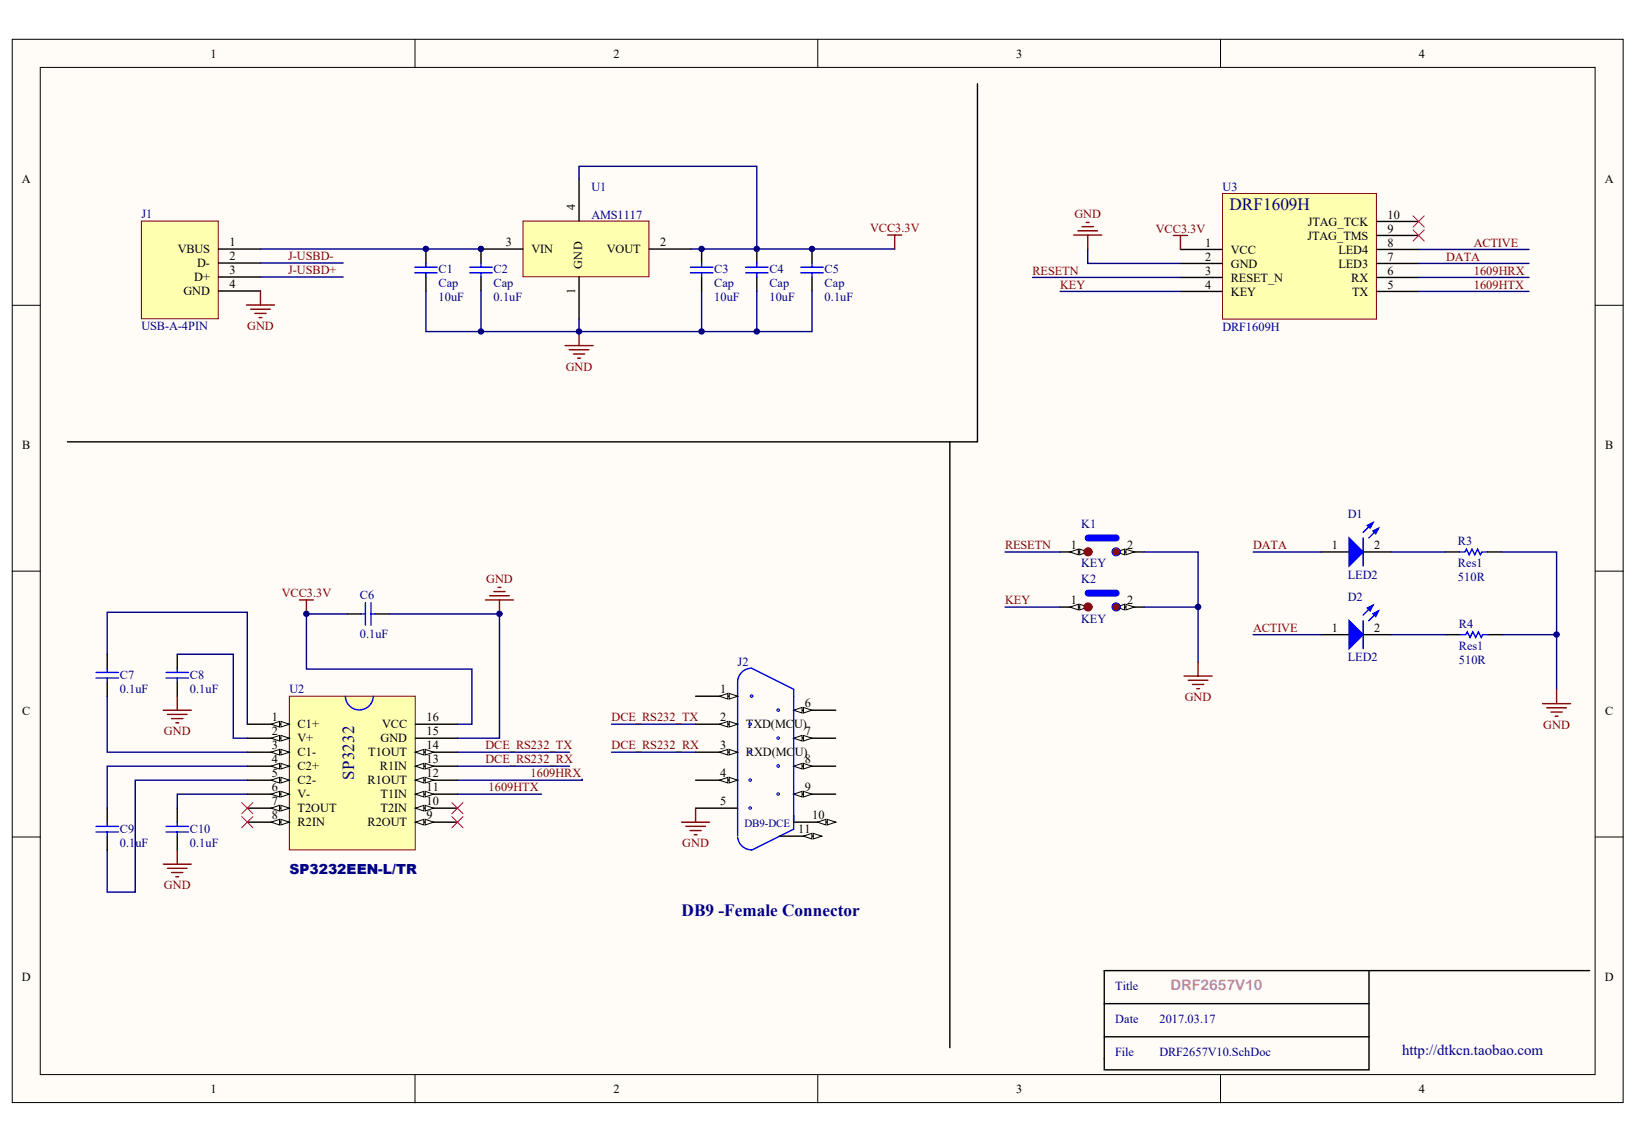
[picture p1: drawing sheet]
<svg xmlns="http://www.w3.org/2000/svg" width="289mm" height="202mm" viewBox="0 0 289 202" stroke-linecap="round" stroke-linejoin="round" font-family="sans-serif">
<defs><g id="words">
<g font-size="3" fill="#000080">
<text x="216.9" y="37.1">DRF1609H</text>
<text x="62.4" y="137.6" transform="rotate(-90 62.4 137.6)">SP3232</text>
<text x="120.2" y="161.6">DB9 -Female Connector</text>
</g>
<text font-size="2.6" fill="#f0f" x="206.5" y="174.6">DRF2657V10</text>
<text font-size="2.6" fill="#000080" x="247.3" y="186.1">http://dtkcn.taobao.com</text>
<text font-size="2.4" fill="#000080" x="51" y="154.1">SP3232EEN-L/TR</text>
<g font-size="2.2">
<text x="37.1" y="10.1">1</text>
<text x="108.2" y="10.1">2</text>
<text x="179.2" y="10.1">3</text>
<text x="250.3" y="10.1">4</text>
<text x="3.9" y="32.3">A</text>
<text x="283.1" y="32.3">A</text>
<text x="230.7" y="39.8">JTAG_TCK</text>
<text x="244.8" y="41">9</text>
<text x="244.8" y="38.6">10</text>
<text x="31.3" y="44.7">VBUS</text>
<text x="34.8" y="47.1">D-</text>
<text x="40.5" y="43.4">1</text>
<text x="40.5" y="45.9">2</text>
<text x="89.2" y="43.4">3</text>
<text x="93.7" y="44.7">VIN</text>
<text x="107.1" y="44.7">VOUT</text>
<text x="116.4" y="43.4">2</text>
<text x="212.6" y="43.5">1</text>
<text x="212.6" y="46">2</text>
<text x="217.1" y="44.8">VCC</text>
<text x="217.1" y="47.2">GND</text>
<text x="230.6" y="42.3">JTAG_TMS</text>
<text x="236.1" y="47.2">LED3</text>
<text x="236.1" y="44.8">LED4</text>
<text x="244.8" y="46">7</text>
<text x="244.8" y="43.5">8</text>
<text x="32.4" y="52.1">GND</text>
<text x="34.3" y="49.6">D+</text>
<text x="40.5" y="48.4">3</text>
<text x="40.5" y="50.8">4</text>
<text x="212.6" y="48.5">3</text>
<text x="212.6" y="50.9">4</text>
<text x="217.1" y="49.7">RESET_N</text>
<text x="217.1" y="52.2">KEY</text>
<text x="238.3" y="49.7">RX</text>
<text x="238.5" y="52.2">TX</text>
<text x="244.8" y="50.9">5</text>
<text x="244.8" y="48.5">6</text>
<text x="3.9" y="79.2">B</text>
<text x="283.1" y="79.2">B</text>
<text x="188.9" y="96.9">1</text>
<text x="198.8" y="96.9">2</text>
<text x="234.9" y="96.9">1</text>
<text x="242.4" y="96.9">2</text>
<text x="188.9" y="106.6">1</text>
<text x="198.8" y="106.6">2</text>
<text x="234.9" y="111.5">1</text>
<text x="242.4" y="111.5">2</text>
<text x="127" y="122.3">1</text>
<text x="141.9" y="124.8">6</text>
<text x="3.9" y="126.1">C</text>
<text x="48" y="127.3">1</text>
<text x="48" y="129.7">2</text>
<text x="52.5" y="128.5">C1+</text>
<text x="52.5" y="131">V+</text>
<text x="67.1" y="131">GND</text>
<text x="67.4" y="128.5">VCC</text>
<text x="75.2" y="129.7">15</text>
<text x="75.2" y="127.3">16</text>
<text x="127" y="127.3">2</text>
<text x="131.6" y="128.5">TXD(MCU)</text>
<text x="141.9" y="129.7">7</text>
<text x="283.1" y="126.1">C</text>
<text x="48" y="132.2">3</text>
<text x="48" y="134.7">4</text>
<text x="48" y="137.1">5</text>
<text x="52.5" y="133.4">C1-</text>
<text x="52.5" y="135.9">C2+</text>
<text x="64.9" y="133.4">T1OUT</text>
<text x="67" y="135.9">R1IN</text>
<text x="75.2" y="137.1">12</text>
<text x="75.2" y="134.7">13</text>
<text x="75.2" y="132.2">14</text>
<text x="127" y="132.2">3</text>
<text x="127" y="137.1">4</text>
<text x="131.6" y="133.4">RXD(MCU)</text>
<text x="141.9" y="134.7">8</text>
<text x="48" y="139.6">6</text>
<text x="48" y="142.1">7</text>
<text x="52.5" y="138.4">C2-</text>
<text x="52.5" y="140.8">V-</text>
<text x="52.5" y="143.3">T2OUT</text>
<text x="64.8" y="138.4">R1OUT</text>
<text x="67.1" y="143.3">T2IN</text>
<text x="67.1" y="140.8">T1IN</text>
<text x="75.2" y="142.1">10</text>
<text x="75.2" y="139.6">11</text>
<text x="127" y="142.1">5</text>
<text x="141.9" y="139.6">9</text>
<text x="48" y="144.5">8</text>
<text x="52.5" y="145.8">R2IN</text>
<text x="64.8" y="145.8">R2OUT</text>
<text x="75.2" y="144.5">9</text>
<text x="140.8" y="147">11</text>
<text x="143.3" y="144.5">10</text>
<text x="3.9" y="173">D</text>
<text x="283.1" y="173">D</text>
<text x="37.1" y="192.8">1</text>
<text x="108.2" y="192.8">2</text>
<text x="179.2" y="192.8">3</text>
<text x="250.3" y="192.8">4</text>
</g>
<g font-size="2.2" fill="#000080">
<text x="104.3" y="33.7">U1</text>
<text x="215.6" y="33.6">U3</text>
<text x="24.9" y="38.5">J1</text>
<text x="104.3" y="38.6">AMS1117</text>
<text x="77.4" y="53.1">10uF</text>
<text x="77.4" y="48.1">C1</text>
<text x="77.4" y="50.6">Cap</text>
<text x="87.1" y="53.1">0.1uF</text>
<text x="87.1" y="48.1">C2</text>
<text x="87.1" y="50.6">Cap</text>
<text x="126" y="53.1">10uF</text>
<text x="126" y="48.1">C3</text>
<text x="126" y="50.6">Cap</text>
<text x="135.7" y="53.1">10uF</text>
<text x="135.7" y="48.1">C4</text>
<text x="135.7" y="50.6">Cap</text>
<text x="145.5" y="53.1">0.1uF</text>
<text x="145.5" y="48.1">C5</text>
<text x="145.5" y="50.6">Cap</text>
<text x="24.9" y="58.3">USB-A-4PIN</text>
<text x="215.6" y="58.3">DRF1609H</text>
<text x="190.7" y="93.2">K1</text>
<text x="237.7" y="91.4">D1</text>
<text x="190.7" y="100.1">KEY</text>
<text x="257.2" y="96.1">R3</text>
<text x="257.2" y="100.1">Res1</text>
<text x="63.5" y="105.6">C6</text>
<text x="190.7" y="102.9">K2</text>
<text x="237.7" y="102.1">LED2</text>
<text x="237.7" y="106">D2</text>
<text x="257.2" y="102.6">510R</text>
<text x="63.5" y="112.5">0.1uF</text>
<text x="190.7" y="109.8">KEY</text>
<text x="257.3" y="110.7">R4</text>
<text x="21.1" y="119.9">C7</text>
<text x="33.5" y="119.9">C8</text>
<text x="130.1" y="117.4">J2</text>
<text x="237.7" y="116.6">LED2</text>
<text x="257.3" y="117.1">510R</text>
<text x="257.3" y="114.7">Res1</text>
<text x="21.1" y="122.3">0.1uF</text>
<text x="33.5" y="122.3">0.1uF</text>
<text x="51" y="122.3">U2</text>
<text x="21.1" y="149.5">0.1uF</text>
<text x="21.1" y="147">C9</text>
<text x="33.5" y="149.5">0.1uF</text>
<text x="33.5" y="147">C10</text>
<text x="196.7" y="174.6">Title</text>
<text x="196.7" y="180.4">Date</text>
<text x="204.5" y="180.4">2017.03.17</text>
<text x="196.7" y="186.3">File</text>
<text x="204.5" y="186.3">DRF2657V10.SchDoc</text>
</g>
<g font-size="2.2" fill="#800000">
<text x="153.5" y="41">VCC3.3V</text>
<text x="189.5" y="38.5">GND</text>
<text x="203.9" y="41">VCC3.3V</text>
<text x="50.8" y="45.9">J-USBD-</text>
<text x="255.1" y="46">DATA</text>
<text x="260" y="43.5">ACTIVE</text>
<text x="50.8" y="48.4">J-USBD+</text>
<text x="182.1" y="48.5">RESETN</text>
<text x="187" y="50.9">KEY</text>
<text x="260" y="48.5">1609HRX</text>
<text x="260" y="50.9">1609HTX</text>
<text x="43.6" y="58.2">GND</text>
<text x="99.8" y="65.4">GND</text>
<text x="177.3" y="96.9">RESETN</text>
<text x="221" y="96.9">DATA</text>
<text x="49.7" y="105.3">VCC3.3V</text>
<text x="85.8" y="102.9">GND</text>
<text x="177.3" y="106.6">KEY</text>
<text x="221" y="111.5">ACTIVE</text>
<text x="209" y="123.7">GND</text>
<text x="28.9" y="129.7">GND</text>
<text x="107.9" y="127.3">DCE_RS232_TX</text>
<text x="272.2" y="128.5">GND</text>
<text x="85.6" y="132.2">DCE_RS232_TX</text>
<text x="85.6" y="134.7">DCE_RS232_RX</text>
<text x="93.6" y="137.1">1609HRX</text>
<text x="107.9" y="132.2">DCE_RS232_RX</text>
<text x="86.2" y="139.6">1609HTX</text>
<text x="120.3" y="149.4">GND</text>
<text x="28.9" y="156.8">GND</text>
</g>
<g font-size="2.1">
<text x="101.5" y="37" transform="rotate(-90 101.5 37)">4</text>
<text x="102.7" y="47.4" transform="rotate(-90 102.7 47.4)">GND</text>
<text x="101.5" y="51.9" transform="rotate(-90 101.5 51.9)">1</text>
</g>
<text font-size="1.9" fill="#000080" x="131.3" y="145.8">DB9-DCE</text>
</g></defs>
<g fill="#fffcf8" stroke="#000" stroke-width=".18">
<path d="M2.2 6.9h284.1v187.6h-284.1z"/>
<path d="M7.1 11.9h274.3v177.6h-274.3z"/>
</g>
<path d="M73.2 7v4.9M144.2 7v4.9M215.3 7v4.9M2.2 53.8h4.9M281.4 53.8h4.9M2.2 100.7h4.9M281.4 100.7h4.9M2.2 147.6h4.9M281.4 147.6h4.9M73.2 189.6v4.9M144.2 189.6v4.9M215.3 189.6v4.9" fill="none" stroke="#000" stroke-width=".18"/>
<path d="M194.8 177h46.7M241.5 171.2v17.5h-46.7v-17.5h85.6M194.8 182.9h46.7" fill="none" stroke="#000" stroke-width=".25"/>
<path d="M24.9 39h13.6v17.2h-13.6z" fill="#ffffb0" stroke="#800000" stroke-width=".18"/>
<path d="M38.5 43.9h7.4M38.5 46.4h7.4M38.5 48.9h7.4M38.5 51.3h7.4" fill="none" stroke="#000" stroke-width=".25"/>
<path d="M92.3 39h22.2v9.8h-22.2z" fill="#ffffb0" stroke="#800000" stroke-width=".18"/>
<path d="M102.1 31.6v7.4M75.1 43.9v2.5M75.1 48.9v2.4M84.8 48.9v2.4M92.3 43.9h-7.5v2.5M102.1 48.9v7.4M114.5 43.9h7.4M133.5 43.9v2.5M133.5 48.9v2.4M143.2 43.9v2.5M143.2 48.9v2.4" fill="none" stroke="#000" stroke-width=".25"/>
<g fill="none" stroke="#00f" stroke-width=".25">
<path d="M73.2 47.1h3.9M73.2 48.1h3.9M75.1 46.4v.7M75.1 48.1v.8M82.9 47.1h3.9M82.9 48.1h3.9M84.8 46.4v.7M84.8 48.1v.8M131.5 47.1h4M131.5 48.1h4M133.5 46.4v.7M133.5 48.1v.8"/>
<path d="M141.3 47.1h3.9M141.3 48.1h3.9M143.2 46.4v.7M143.2 48.1v.8"/>
</g>
<path d="M102.1 31.6v-2.3h31.4v14.6M45.9 43.9h38.9M75.1 51.3v7.2h27v-2.2M84.8 51.3v7.2M121.9 43.9h35.9M133.5 51.3v7.2h-31.4M143.2 51.3v7.2h-9.7" fill="none" stroke="#000080" stroke-width=".25"/>
<path d="M102.1 58.5v2.5M156.6 41.5h2.4M157.8 41.5v2.4M99.7 61h4.9M100.4 61.7h3.5M101.1 62.4h2M101.9 63.2h.5" fill="none" stroke="#800000" stroke-width=".25"/>
<path d="M215.6 34.1h27.2v22.2h-27.2z" fill="#ffffb0" stroke="#800000" stroke-width=".18"/>
<path d="M242.8 39.1h7.4M208.2 44h7.4M208.2 46.5h7.4M208.2 48.9h7.4M208.2 51.4h7.4M242.8 44h7.4M242.8 46.5h7.4M242.8 48.9h7.4M242.8 51.4h7.4M242.8 41.5h7.4M187 97.4h4.9" fill="none" stroke="#000" stroke-width=".25"/>
<path d="M207 41.5h2.5M208.2 41.5v2.5" fill="none" stroke="#800000" stroke-width=".25"/>
<path d="M45.9 46.4h14.6M45.9 48.9h14.6M182.1 48.9h26.1M187 51.4h21.2M250.2 48.9h19.5M250.2 51.4h19.5M250.2 46.5h19.5M250.2 44h19.5" fill="none" stroke="#000080" stroke-width=".25"/>
<g fill="#fffcf8" stroke="#000" stroke-width=".18">
<path d="M190.5 96.9l1.4 .5-1.4 .5z"/>
<path d="M188.7 97.4l1.5-.5v1z"/>
</g>
<path d="M196.9 97.4h4.9" fill="none" stroke="#000" stroke-width=".25"/>
<g fill="#fffcf8" stroke="#000" stroke-width=".18">
<path d="M196.9 97.4l1.5-.5v1z"/>
<path d="M198.6 96.9l1.5 .5-1.5 .5z"/>
</g>
<circle cx="191.9" cy="97.3" r=".72" fill="#bf0000" stroke="#bf0000" stroke-width=".18"/>
<circle cx="196.9" cy="97.3" r=".72" fill="#bf0000" stroke="#00f" stroke-width=".18"/>
<path d="M191.9 94.9h5" fill="none" stroke="#00f" stroke-width="1.2"/>
<path d="M187 107.1h4.9" fill="none" stroke="#000" stroke-width=".25"/>
<g fill="#fffcf8" stroke="#000" stroke-width=".18">
<path d="M190.5 106.6l1.4 .5-1.4 .5z"/>
<path d="M188.7 107.1l1.5-.5v1z"/>
</g>
<path d="M196.9 107.1h4.9" fill="none" stroke="#000" stroke-width=".25"/>
<g fill="#fffcf8" stroke="#000" stroke-width=".18">
<path d="M196.9 107.1l1.5-.5v1z"/>
<path d="M198.6 106.6l1.5 .5-1.5 .5z"/>
</g>
<circle cx="191.9" cy="107.1" r=".72" fill="#bf0000" stroke="#bf0000" stroke-width=".18"/>
<circle cx="196.9" cy="107.1" r=".72" fill="#bf0000" stroke="#00f" stroke-width=".18"/>
<path d="M191.9 104.6h5" fill="none" stroke="#00f" stroke-width="1.2"/>
<path d="M172.4 14.8v63.1h-4.9M123.8 43.9v2.5M123.8 48.9v2.4M11.9 77.9h155.6v106.9M233 97.4h5M240.4 97.4h5M254.9 97.4h2.5M262.4 97.4h2.4M233 111.9h5M240.4 111.9h5M255.1 111.9h2.5M262.5 111.9h2.5" fill="none" stroke="#000" stroke-width=".25"/>
<g fill="#00f" stroke="#00f" stroke-width=".25">
<path d="M238 94.9l2.4 2.5-2.4 2.4z"/>
<path d="M242.2 93.7l1-.5-.5 1z"/>
<path d="M241.2 92.7l1-.5-.5 1z"/>
<path d="M238 109.5l2.4 2.4-2.4 2.5z"/>
<path d="M242.2 108.2l1-.4-.5 .9z"/>
<path d="M241.2 107.3l1-.5-.5 1z"/>
</g>
<path d="M121.8 47.1h3.9M121.8 48.1h3.9M123.8 46.4v.7M123.8 48.1v.8M240.4 94.9v4.9M242.2 92.2l-1.8 1.7M243.2 93.2l-1.8 1.7M257.4 97.4h1l.3-.5 .4 1 .5-1 .5 1 .5-1 .5 1 .3-.5h1M240.4 109.5v4.9M242.2 106.8l-1.8 1.7M243.2 107.8l-1.8 1.7M257.6 111.9h1l.2-.4 .5 .9 .5-.9 .5 .9 .5-.9 .5 .9 .2-.5h1" fill="none" stroke="#00f" stroke-width=".25"/>
<path d="M123.8 51.3v7.2M191.9 43.9v2.6h16.3M177.3 97.4h9.7M201.8 97.4h9.5v19.4M221 97.4h12M245.4 97.4h9.5M264.8 97.4h9.8v24.2M177.3 107.1h9.7M201.8 107.1h9.5M221 111.9h12M245.4 111.9h9.7M265 111.9h9.6" fill="none" stroke="#000080" stroke-width=".25"/>
<g fill="none" stroke="#800000" stroke-width=".25">
<path d="M190.9 40h1.9M191.6 39.2h.5M43.5 53.8h4.9M44.2 54.5h3.5M45 55.3h1.9M45.7 56h.5M45.9 51.3v2.5M189.4 41.5h4.9M190.1 40.7h3.5M191.9 41.5v2.4M208.9 119.3h4.9M209.6 120h3.5"/>
<path d="M211.3 116.8v2.5M210.3 120.7h2M211.1 121.5h.5M272.1 124.1h4.9M272.8 124.9h3.5M273.6 125.6h2M274.3 126.3h.5M274.6 121.6v2.5"/>
</g>
<path d="M249.2 38.1l2 2M251.2 38.1l-2 2M249.2 40.5l2 2M251.2 40.5l-2 2" fill="none" stroke="#f00" stroke-width=".18"/>
<path d="M51 122.8h22.3v27.1h-22.3z" fill="#ffffb0" stroke="#800000" stroke-width=".18"/>
<path d="M43.6 127.7h7.4" fill="none" stroke="#000" stroke-width=".25"/>
<g fill="#fffcf8" stroke="#000" stroke-width=".18">
<path d="M49.6 127.3l1.4 .4-1.4 .5z"/>
<path d="M47.8 127.7l1.5-.4v.9z"/>
</g>
<path d="M43.6 130.2h7.4" fill="none" stroke="#000" stroke-width=".25"/>
<g fill="#fffcf8" stroke="#000" stroke-width=".18">
<path d="M49.6 129.7l1.4 .5-1.4 .5z"/>
<path d="M47.8 130.2l1.5-.5v1z"/>
</g>
<path d="M43.6 132.7h7.4" fill="none" stroke="#000" stroke-width=".25"/>
<g fill="#fffcf8" stroke="#000" stroke-width=".18">
<path d="M49.6 132.2l1.4 .5-1.4 .5z"/>
<path d="M47.8 132.7l1.5-.5v1z"/>
</g>
<path d="M43.6 135.1h7.4" fill="none" stroke="#000" stroke-width=".25"/>
<g fill="#fffcf8" stroke="#000" stroke-width=".18">
<path d="M49.6 134.7l1.4 .4-1.4 .5z"/>
<path d="M47.8 135.1l1.5-.4v.9z"/>
</g>
<path d="M43.6 137.6h7.4" fill="none" stroke="#000" stroke-width=".25"/>
<g fill="#fffcf8" stroke="#000" stroke-width=".18">
<path d="M49.6 137.1l1.4 .5-1.4 .5z"/>
<path d="M47.8 137.6l1.5-.5v1z"/>
</g>
<path d="M43.6 140.1h7.4" fill="none" stroke="#000" stroke-width=".25"/>
<g fill="#fffcf8" stroke="#000" stroke-width=".18">
<path d="M49.6 139.6l1.4 .5-1.4 .5z"/>
<path d="M47.8 140.1l1.5-.5v1z"/>
</g>
<path d="M43.6 142.6h7.4" fill="none" stroke="#000" stroke-width=".25"/>
<g fill="#fffcf8" stroke="#000" stroke-width=".18">
<path d="M49.6 142.1l1.4 .5-1.4 .4z"/>
<path d="M47.8 142.6l1.5-.5v.9z"/>
</g>
<path d="M43.6 145h7.4" fill="none" stroke="#000" stroke-width=".25"/>
<g fill="#fffcf8" stroke="#000" stroke-width=".18">
<path d="M49.6 144.5l1.4 .5-1.4 .5z"/>
<path d="M47.8 145l1.5-.5v1z"/>
</g>
<path d="M73.3 145h7.4" fill="none" stroke="#000" stroke-width=".25"/>
<g fill="#fffcf8" stroke="#000" stroke-width=".18">
<path d="M73.3 145l1.5-.5v1z"/>
<path d="M75 144.5l1.5 .5-1.5 .5z"/>
</g>
<path d="M73.3 142.6h7.4" fill="none" stroke="#000" stroke-width=".25"/>
<g fill="#fffcf8" stroke="#000" stroke-width=".18">
<path d="M73.3 142.6l1.5-.5v.9z"/>
<path d="M75 142.1l1.5 .5-1.5 .4z"/>
</g>
<path d="M73.3 140.1h7.4" fill="none" stroke="#000" stroke-width=".25"/>
<g fill="#fffcf8" stroke="#000" stroke-width=".18">
<path d="M73.3 140.1l1.5-.5v1z"/>
<path d="M75 139.6l1.5 .5-1.5 .5z"/>
</g>
<path d="M73.3 137.6h7.4" fill="none" stroke="#000" stroke-width=".25"/>
<g fill="#fffcf8" stroke="#000" stroke-width=".18">
<path d="M73.3 137.6l1.5-.5v1z"/>
<path d="M75 137.1l1.5 .5-1.5 .5z"/>
</g>
<path d="M73.3 135.1h7.4" fill="none" stroke="#000" stroke-width=".25"/>
<g fill="#fffcf8" stroke="#000" stroke-width=".18">
<path d="M73.3 135.1l1.5-.4v.9z"/>
<path d="M75 134.7l1.5 .4-1.5 .5z"/>
</g>
<path d="M73.3 132.7h7.4" fill="none" stroke="#000" stroke-width=".25"/>
<g fill="#fffcf8" stroke="#000" stroke-width=".18">
<path d="M73.3 132.7l1.5-.5v1z"/>
<path d="M75 132.2l1.5 .5-1.5 .5z"/>
</g>
<path d="M73.3 130.2h7.4M73.3 127.7h7.4M122.7 122.8h7.4" fill="none" stroke="#000" stroke-width=".25"/>
<path d="M132.6 117.9a2.45 2.45 0 0 0-2.5 2.4v17.3M65.8 122.8a2.46 2.46 0 0 1-2.4 2.4 2.46 2.46 0 0 1-2.5-2.4M130.1 147.7a2.45 2.45 0 0 0 2.5 2.2" fill="none" stroke="#00f" stroke-width=".25"/>
<g fill="#fffcf8" stroke="#000" stroke-width=".18">
<path d="M128.6 122.3l1.5 .5-1.5 .5z"/>
<path d="M126.9 122.8l1.5-.5v1z"/>
</g>
<path d="M122.7 127.7h7.4" fill="none" stroke="#000" stroke-width=".25"/>
<g fill="#fffcf8" stroke="#000" stroke-width=".18">
<path d="M128.6 127.3l1.5 .4-1.5 .5z"/>
<path d="M126.9 127.7l1.5-.4v.9z"/>
</g>
<path d="M122.7 132.7h7.4" fill="none" stroke="#000" stroke-width=".25"/>
<g fill="#fffcf8" stroke="#000" stroke-width=".18">
<path d="M128.6 132.2l1.5 .5-1.5 .5z"/>
<path d="M126.9 132.7l1.5-.5v1z"/>
</g>
<path d="M122.7 137.6h7.4" fill="none" stroke="#000" stroke-width=".25"/>
<g fill="#fffcf8" stroke="#000" stroke-width=".18">
<path d="M128.6 137.1l1.5 .5-1.5 .5z"/>
<path d="M126.9 137.6l1.5-.5v1z"/>
</g>
<path d="M140 125.3h7.4M122.7 142.6h7.4" fill="none" stroke="#000" stroke-width=".25"/>
<path d="M130.1 137.6v9.9" fill="none" stroke="#00f" stroke-width=".25"/>
<g fill="#fffcf8" stroke="#000" stroke-width=".18">
<path d="M140 125.3l1.5-.5v1z"/>
<path d="M141.7 124.8l1.5 .5-1.5 .5z"/>
</g>
<path d="M140 130.2h7.4" fill="none" stroke="#000" stroke-width=".25"/>
<g fill="#fffcf8" stroke="#000" stroke-width=".18">
<path d="M140 130.2l1.5-.5v1z"/>
<path d="M141.7 129.7l1.5 .5-1.5 .5z"/>
</g>
<path d="M140 135.1h7.4" fill="none" stroke="#000" stroke-width=".25"/>
<g fill="#fffcf8" stroke="#000" stroke-width=".18">
<path d="M140 135.1l1.5-.4v.9z"/>
<path d="M141.7 134.7l1.5 .4-1.5 .5z"/>
</g>
<path d="M140 140.1h7.4" fill="none" stroke="#000" stroke-width=".25"/>
<g fill="#fffcf8" stroke="#000" stroke-width=".18">
<path d="M140 140.1l1.5-.5v1z"/>
<path d="M141.7 139.6l1.5 .5-1.5 .5z"/>
</g>
<path d="M140 122.8v22.2" fill="none" stroke="#00f" stroke-width=".25"/>
<g fill="#c0c0c0" stroke="#00f" stroke-width=".18">
<circle cx="132.6" cy="122.8" r=".23"/>
<circle cx="132.3" cy="127.7" r=".23"/>
<circle cx="132.3" cy="132.6" r=".23"/>
<circle cx="132.3" cy="137.6" r=".23"/>
<circle cx="132.3" cy="142.5" r=".23"/>
<circle cx="137.3" cy="125.2" r=".23"/>
<circle cx="137.3" cy="130.2" r=".23"/>
<circle cx="137.3" cy="135.1" r=".23"/>
<circle cx="137.3" cy="140.1" r=".23"/>
</g>
<path d="M132.6 117.9l7.4 3.7v1.2M140 143.8v2.5l-7.4 3.7" fill="none" stroke="#00f" stroke-width=".25"/>
<path d="M140 145h7.4" fill="none" stroke="#000" stroke-width=".25"/>
<g fill="#fffcf8" stroke="#000" stroke-width=".18">
<path d="M145.9 144.5l1.5 .5-1.5 .5z"/>
<path d="M144.2 145l1.5-.5v1z"/>
</g>
<path d="M137.5 147.5h7.4" fill="none" stroke="#000" stroke-width=".25"/>
<g fill="#fffcf8" stroke="#000" stroke-width=".18">
<path d="M143.5 147l1.4 .5-1.4 .5z"/>
<path d="M141.7 147.5l1.5-.5v1z"/>
</g>
<g fill="none" stroke="#000080" stroke-width=".25">
<path d="M18.9 115.4v-7.4h24.7v19.7M31.3 115.4h9.9v14.8h2.4M61.2 108.3h-7.1v9.7h29.1v9.7h-2.5M68.7 108.3h19.4v21.9h-7.4M18.9 122.8v9.9h24.7M43.6 135.1h-24.7v7.5M43.6 137.6h-19.7v19.8h-5v-7.4M80.7 132.7h19.8M80.7 135.1h19.8M102.7 137.4v.2h-22M107.9 132.7h14.8M107.9 127.7h14.8"/>
<path d="M43.6 140.1h-12.3v2.5M80.7 140.1h14.8"/>
</g>
<path d="M18.9 115.4v2.5M31.3 115.4v2.5M61.2 108.3h2.5M66.2 108.3h2.5M18.9 120.3v2.5M31.3 120.3v2.5M18.9 142.6v2.4M18.9 147.5v2.5M31.3 142.6v2.4M31.3 147.5v2.5" fill="none" stroke="#000" stroke-width=".25"/>
<g fill="none" stroke="#00f" stroke-width=".25">
<path d="M16.9 119.6h4M16.9 118.6h4M18.9 117.9v.7M18.9 119.6v.7M29.3 119.6h3.9M29.3 118.6h3.9M31.3 117.9v.7M31.3 119.6v.7M63.7 108.3h.8M64.5 106.3v4M65.4 106.3v4M65.4 108.3h.8"/>
<path d="M16.9 146.7h4M16.9 145.8h4M18.9 145v.8M18.9 146.7v.8M29.3 146.7h3.9M29.3 145.8h3.9M31.3 145v.8M31.3 146.7v.8"/>
</g>
<g fill="none" stroke="#800000" stroke-width=".25">
<path d="M52.8 105.8h2.5M54.1 105.8v2.5M85.6 105.8h5M86.4 105.1h3.4M87.1 104.3h2M87.9 103.6h.4M88.1 105.8v2.5M28.8 125.3h4.9M29.5 126h3.5M30.3 126.8h2M31 127.5h.5M31.3 122.8v2.5"/>
<path d="M28.8 152.4h4.9M29.5 153.2h3.5M30.3 153.9h2M31 154.6h.5M31.3 150v2.4M120.2 145h5M121 145.8h3.4M121.7 146.5h2M122.4 147.2h.5M122.7 142.6v2.4"/>
</g>
<path d="M42.6 144l2 2M42.6 141.6l2 1.9M44.6 144l-2 2M44.6 141.6l-2 1.9M79.7 141.6l2 1.9M79.7 144l2 2M81.7 141.6l-2 1.9M81.7 144l-2 2" fill="none" stroke="#f00" stroke-width=".18"/>
<g fill="#000080" stroke="#000080" stroke-width=".18">
<circle cx="54" cy="108.3" r=".48"/>
<circle cx="75.1" cy="43.9" r=".48"/>
<circle cx="84.8" cy="58.5" r=".48"/>
<circle cx="84.8" cy="43.9" r=".48"/>
<circle cx="88.1" cy="108.3" r=".48"/>
<circle cx="102.1" cy="58.5" r=".48"/>
<circle cx="123.8" cy="58.5" r=".48"/>
<circle cx="123.8" cy="43.9" r=".48"/>
<circle cx="133.5" cy="58.5" r=".48"/>
<circle cx="133.5" cy="43.9" r=".48"/>
<circle cx="143.2" cy="43.9" r=".48"/>
<circle cx="211.3" cy="107" r=".48"/>
<circle cx="274.6" cy="111.9" r=".48"/>
</g>
<use href="#words"/>
</svg>
